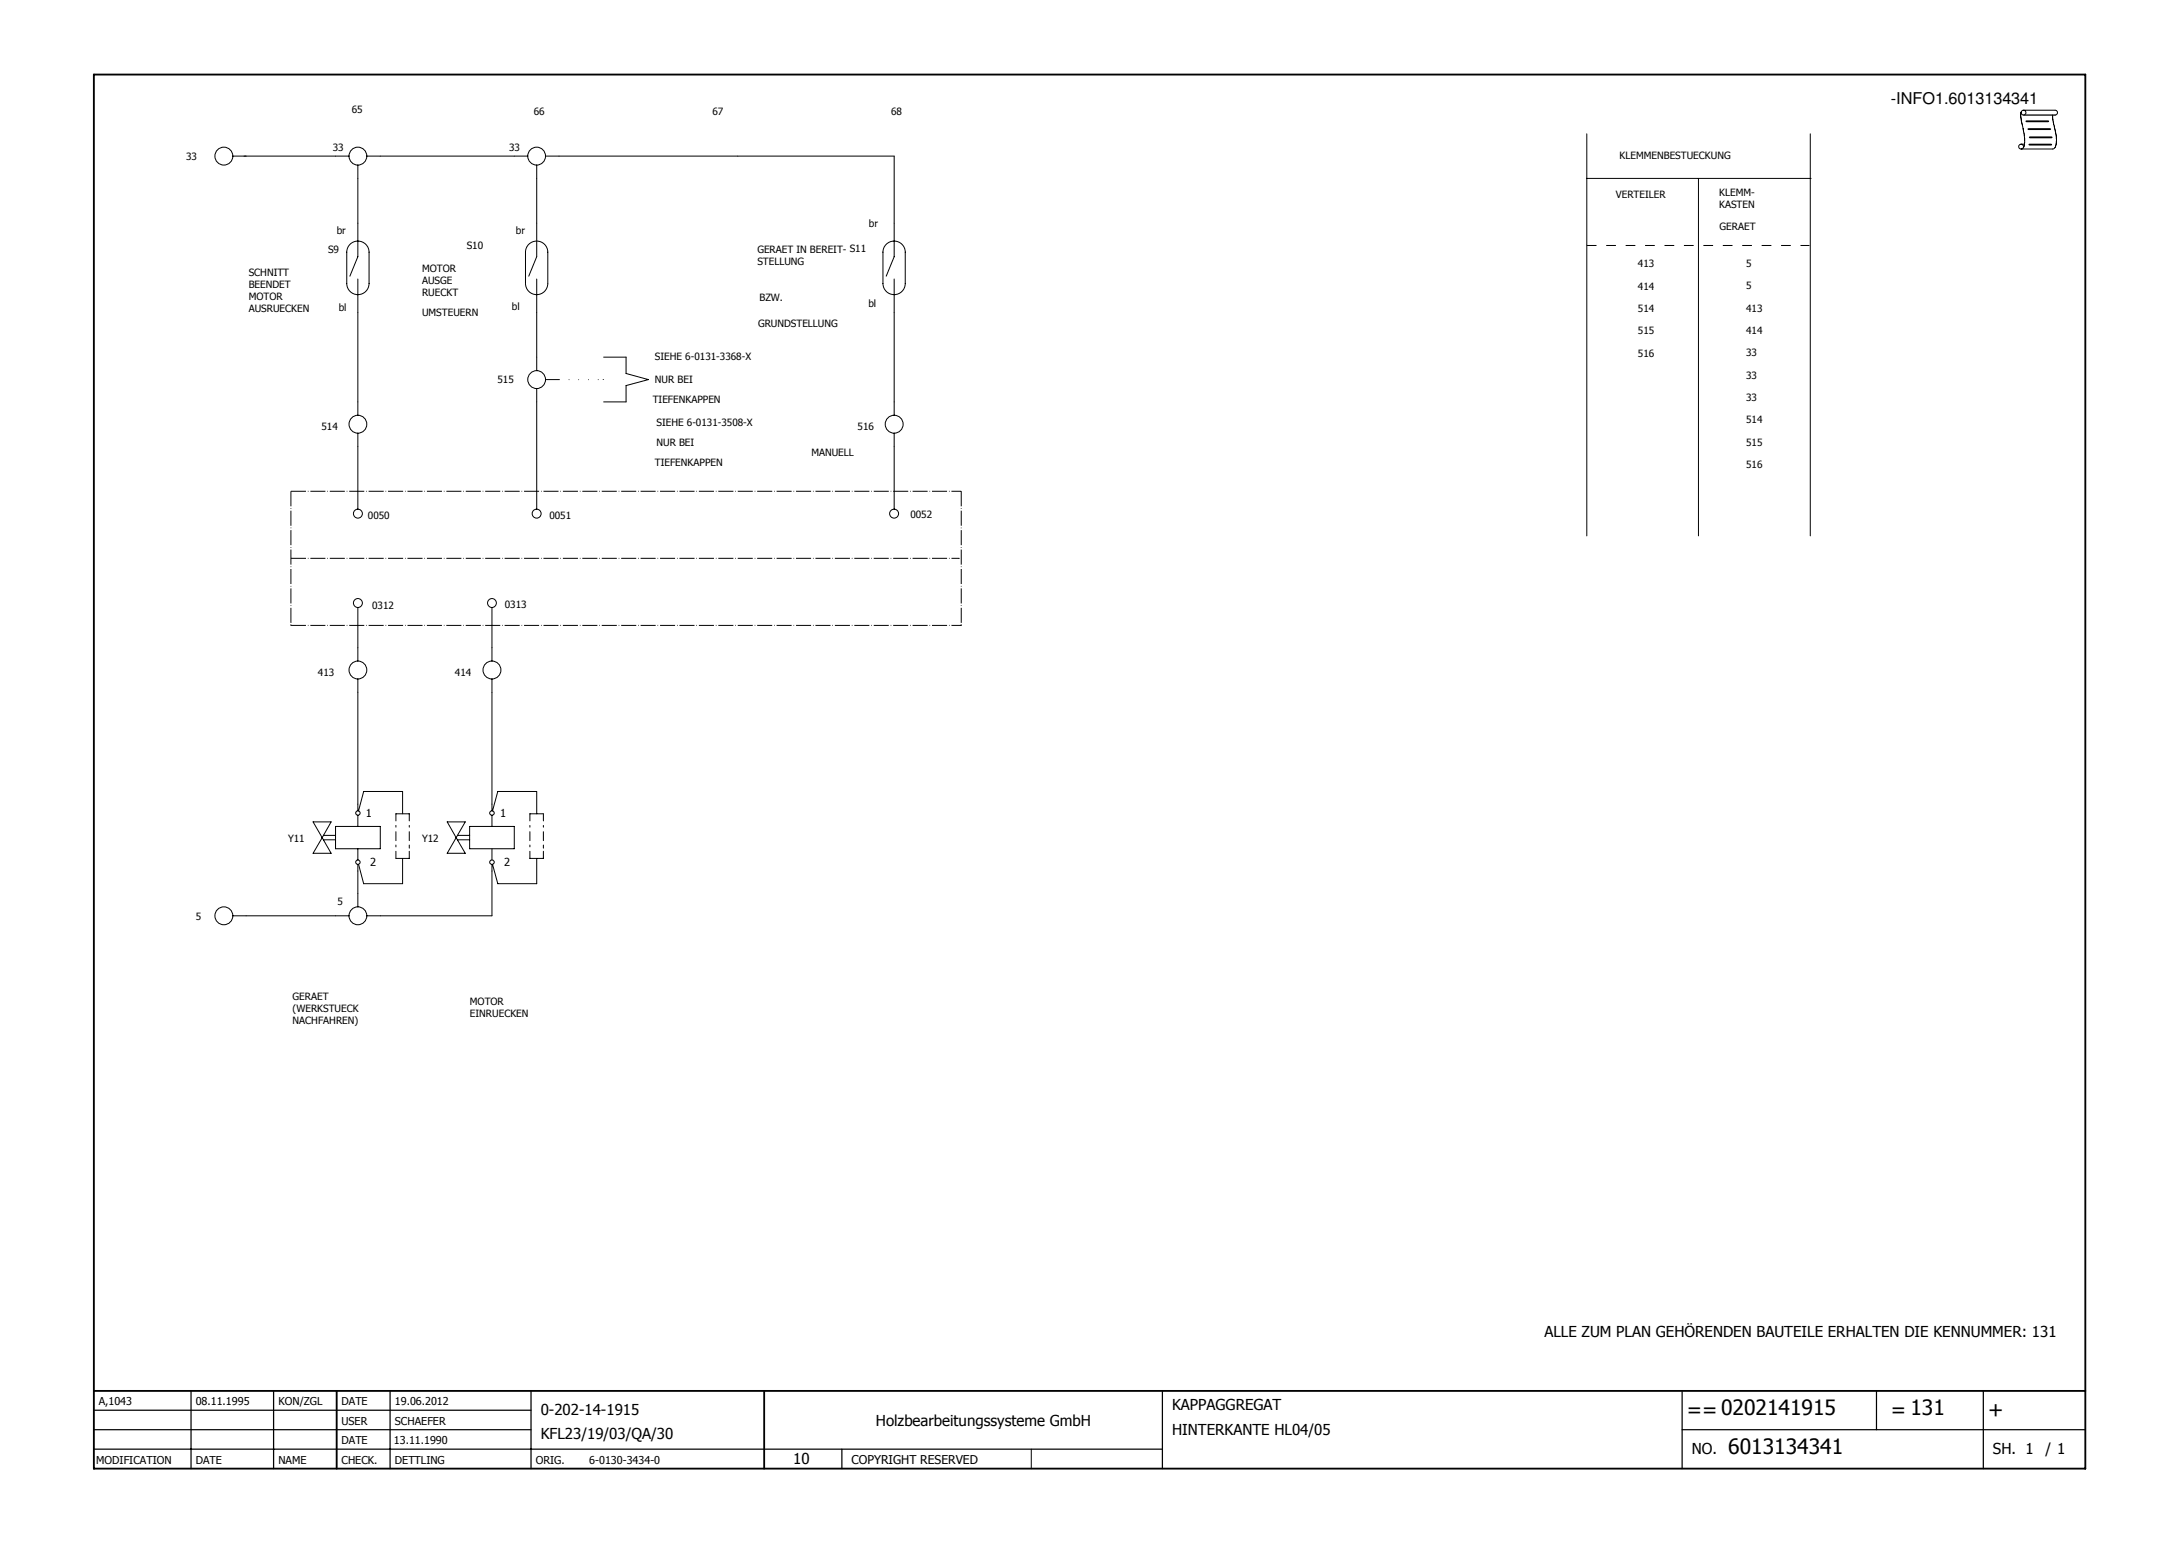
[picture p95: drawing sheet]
<svg xmlns="http://www.w3.org/2000/svg" width="297mm" height="211mm" viewBox="0 0 297 211" stroke-linecap="round" stroke-linejoin="round" font-family="sans-serif">
<defs><g id="words">
<g font-size="2.9">
<text x="230" y="193.2">==0202141915</text>
<text x="257.8" y="193.2">= 131</text>
<text x="271" y="193.2">+</text>
<text x="235.6" y="198.2">6013134341</text>
</g>
<text font-size="2.2" x="257.8" y="14.2">-INFO1.6013134341</text>
<g font-size="2.1">
<text x="210.5" y="182.3">ALLE ZUM PLAN GEHÖRENDEN BAUTEILE ERHALTEN DIE KENNUMMER: 131</text>
<text x="73.7" y="192.9">0-202-14-1915</text>
<text x="73.7" y="196.2">KFL23/19/03/QA/30</text>
<text x="119.4" y="194.4">Holzbearbeitungssysteme GmbH</text>
<text x="159.8" y="192.2">KAPPAGGREGAT</text>
<text x="159.8" y="195.5">HINTERKANTE HL04/05</text>
<text x="108.1" y="199.5">10</text>
<text x="230.6" y="198.2">NO.</text>
<text x="271.7" y="198.2">SH. 1</text>
<text x="278.8" y="198.2">/ 1</text>
</g>
<text font-size="1.7" x="116.1" y="199.5">COPYRIGHT RESERVED</text>
<g font-size="1.5">
<text x="49.9" y="111.4">1</text>
<text x="68.2" y="111.4">1</text>
<text x="50.4" y="118.1">2</text>
<text x="68.7" y="118.1">2</text>
<text x="13.5" y="191.6">A,1043</text>
<text x="26.7" y="191.6">08.11.1995</text>
<text x="38" y="191.6">KON/ZGL</text>
<text x="46.6" y="191.6">DATE</text>
<text x="53.8" y="191.6">19.06.2012</text>
<text x="46.6" y="194.2">USER</text>
<text x="46.6" y="196.9">DATE</text>
<text x="53.7" y="196.9">13.11.1990</text>
<text x="53.8" y="194.2">SCHAEFER</text>
<text x="13.1" y="199.5">MODIFICATION</text>
<text x="26.7" y="199.5">DATE</text>
<text x="38" y="199.5">NAME</text>
<text x="46.6" y="199.5">CHECK.</text>
<text x="53.8" y="199.5">DETTLING</text>
<text x="73" y="199.5">ORIG.</text>
<text x="80.3" y="199.5">6-0130-3434-0</text>
</g>
<g font-size="1.4">
<text x="47.9" y="15.4">65</text>
<text x="72.8" y="15.7">66</text>
<text x="97.1" y="15.7">67</text>
<text x="121.5" y="15.7">68</text>
<text x="25.4" y="21.8">33</text>
<text x="45.4" y="20.5">33</text>
<text x="69.4" y="20.6">33</text>
<text x="220.8" y="21.6">KLEMMENBESTUECKUNG</text>
<text x="220.3" y="27">VERTEILER</text>
<text x="234.4" y="26.7">KLEMM-</text>
<text x="234.4" y="28.4">KASTEN</text>
<text x="44.7" y="34.5">S9</text>
<text x="45.9" y="32">br</text>
<text x="63.6" y="34">S10</text>
<text x="70.3" y="31.8">br</text>
<text x="103.2" y="34.5">GERAET IN BEREIT- S11</text>
<text x="118.4" y="30.9">br</text>
<text x="234.4" y="31.3">GERAET</text>
<text x="33.9" y="37.6">SCHNITT</text>
<text x="33.9" y="39.3">BEENDET</text>
<text x="33.9" y="40.9">MOTOR</text>
<text x="57.5" y="37">MOTOR</text>
<text x="57.5" y="38.7">AUSGE</text>
<text x="57.5" y="40.3">RUECKT</text>
<text x="103.2" y="36.2">STELLUNG</text>
<text x="103.5" y="41">BZW.</text>
<text x="118.4" y="41.8">bl</text>
<text x="223.3" y="36.4">413</text>
<text x="223.3" y="39.5">414</text>
<text x="238" y="36.4">5</text>
<text x="238" y="39.4">5</text>
<text x="33.9" y="42.5">AUSRUECKEN</text>
<text x="46.2" y="42.4">bl</text>
<text x="57.5" y="43.1">UMSTEUERN</text>
<text x="69.8" y="42.2">bl</text>
<text x="103.3" y="44.6">GRUNDSTELLUNG</text>
<text x="223.3" y="42.5">514</text>
<text x="223.3" y="45.6">515</text>
<text x="238" y="42.5">413</text>
<text x="238" y="45.5">414</text>
<text x="67.8" y="52.3">515</text>
<text x="89.3" y="49.1">SIEHE 6-0131-3368-X</text>
<text x="89.3" y="52.2">NUR BEI</text>
<text x="223.3" y="48.6">516</text>
<text x="238" y="48.5">33</text>
<text x="238" y="51.6">33</text>
<text x="43.8" y="58.6">514</text>
<text x="89" y="55">TIEFENKAPPEN</text>
<text x="89.5" y="58.1">SIEHE 6-0131-3508-X</text>
<text x="116.9" y="58.6">516</text>
<text x="238" y="54.7">33</text>
<text x="238" y="57.7">514</text>
<text x="89.3" y="63.5">TIEFENKAPPEN</text>
<text x="89.5" y="60.8">NUR BEI</text>
<text x="110.6" y="62.1">MANUELL</text>
<text x="238" y="60.8">515</text>
<text x="238" y="63.8">516</text>
<text x="50.2" y="70.7">0050</text>
<text x="74.9" y="70.7">0051</text>
<text x="124.1" y="70.6">0052</text>
<text x="50.7" y="83">0312</text>
<text x="68.8" y="82.9">0313</text>
<text x="43.3" y="92.1">413</text>
<text x="62" y="92.1">414</text>
<text x="39.3" y="114.7">Y11</text>
<text x="57.5" y="114.7">Y12</text>
<text x="26.7" y="125.4">5</text>
<text x="46" y="123.4">5</text>
<text x="39.9" y="136.4">GERAET</text>
<text x="64.1" y="137">MOTOR</text>
<text x="39.9" y="138">(WERKSTUECK</text>
<text x="39.9" y="139.6">NACHFAHREN)</text>
<text x="64.1" y="138.6">EINRUECKEN</text>
</g>
</g></defs>
<path d="M203 10l-190.4 190.4M12.7 112.2l125.9 88.2" fill="none" stroke="#fff" stroke-width=".14"/>
<path d="M12.8 10.2h271.5v190h-271.5zM12.8 189.6h271.5M45.9 189.6v10.6M104.2 189.6v10.6" fill="none" stroke="#010101" stroke-width=".25"/>
<g fill="none" stroke="#010101" stroke-width=".17">
<path d="M12.8 194.9h59.6M12.8 192.2h59.6M12.8 197.5h145.7M26 189.6v10.6M37.3 189.6v10.6M53.2 189.6v10.6M72.4 189.6v10.6M114.8 197.5v2.7M158.5 189.6v10.6M229.3 194.9h55M229.3 189.6v10.6M255.8 189.6v5.3"/>
<path d="M270.4 189.6v10.6"/>
</g>
<path d="M33.3 21.3h12.4M33.6 124.8h12.1M140.6 197.5v2.7" fill="none" stroke="#010101" stroke-width=".14"/>
<path d="M39.7 67h91.3" fill="none" stroke="#010101" stroke-width=".14" stroke-dasharray="2.1 .3 .1 .3" stroke-linecap="butt"/>
<path d="M130.9 66.9l.2 .1h-.2z" fill="#010101"/>
<path d="M39.7 67v18.3" fill="none" stroke="#010101" stroke-width=".14" stroke-dasharray="2.1 .3 .1 .3" stroke-linecap="butt"/>
<path d="M39.6 85.1h.1v.2z" fill="#010101"/>
<path d="M39.7 76.1h91.1" fill="none" stroke="#010101" stroke-width=".14" stroke-dasharray="2.1 .3 .1 .3" stroke-linecap="butt"/>
<path d="M130.6 76.1h.2h-.2z" fill="#010101"/>
<path d="M39.7 85.3h91.3" fill="none" stroke="#010101" stroke-width=".14" stroke-dasharray="2.1 .3 .1 .3" stroke-linecap="butt"/>
<path d="M130.9 85.2l.2 .1h-.2z" fill="#010101"/>
<g fill="none" stroke="#010101" stroke-width=".14">
<path d="M48.8 24.3v6.1M51.8 21.3h18.3M73.2 24.3v6.1M76.2 21.3h24.4M48.8 42.6v12.2M73.2 42.6v6.1M73.2 54.8v12.2M48.8 60.9v6.1M48.8 85.3v3M48.8 94.4v15.2M67.1 85.3v3M67.1 94.4v15.2"/>
<path d="M48.8 118.7v3.1M67.1 118.7v6.1h-15.3"/>
</g>
<path d="M76.2 51.7h6.1" fill="none" stroke="#010101" stroke-width=".14" stroke-dasharray=".1 1.2 .1 1.2" stroke-linecap="butt"/>
<path d="M82.2 51.7h.1l-.1 .1z" fill="#010101"/>
<g fill="none" stroke="#010101" stroke-width=".14">
<path d="M275.5 15.3a6.9 6.9 0 0 0 .3 2.4v.2a3.6 3.6 0 0 1 0 2.2M275.5 19.7h.5M275.8 15h4.3a.33 .33 0 0 1 .4 .4 .33 .33 0 0 1-.4 .3M279.8 15.7l.2 1.2a5.3 5.3 0 0 1 .1 3.2l-.3 .2h-4.3M100.6 21.3h21.3v9.1M82.3 48.7h3M82.3 54.8h3M121.9 42.6v12.2M121.9 60.9v6.1"/>
<circle cx="275.5" cy="20" r=".33"/>
<circle cx="275.8" cy="15.4" r=".33"/>
</g>
<path d="M275.9 15.7h4.3" fill="none" stroke="#010101" stroke-width=".17"/>
<path d="M276.2 16.5h3M276.5 17.6h3M276.6 19.7h3M276.7 18.7h3" fill="none" stroke="#010101" stroke-width=".25"/>
<path d="M131 67v18.3" fill="none" stroke="#010101" stroke-width=".14" stroke-dasharray="2.1 .3 .1 .3" stroke-linecap="butt"/>
<path d="M131 85.1h.1l-.1 .2z" fill="#010101"/>
<path d="M216.3 18.2v54.9M216.3 24.3h30.6" fill="none" stroke="#010101" stroke-width=".14"/>
<path d="M216.3 33.5h30.3" fill="none" stroke="#010101" stroke-width=".14" stroke-dasharray="1.3 1.3" stroke-linecap="butt"/>
<path d="M246.5 33.4l.2 .1h-.2z" fill="#010101"/>
<g fill="none" stroke="#010101" stroke-width=".14">
<path d="M246.8 18.2v54.9M31.7 21.3h1.9M45.7 21.3h1.9M47.9 33.2a1.52 1.52 0 0 1 2.4 1.2v4.2a1.52 1.52 0 0 1-1.5 1.6 1.52 1.52 0 0 1-1.5-1.6v-4.2v-.5l.3-.4zM48.8 22.5v1.8M48.8 30.4v4.6l-1.1 2.6M48.8 38v4.6M50 21.3h1.8M70.1 21.3h1.8M71.9 33.5a1.52 1.52 0 0 1 1.7-.6 1.52 1.52 0 0 1 1.1 1.5v4.2a1.52 1.52 0 0 1-1.5 1.6 1.52 1.52 0 0 1-1.6-1.6v-4.2l.1-.5zM73.2 22.5v1.8M73.2 30.4v4.6l-1.1 2.6"/>
<path d="M73.2 38v4.6M74.4 21.3h1.8M120.7 33.5a1.52 1.52 0 0 1 1.7-.6 1.52 1.52 0 0 1 1 1.5v4.2a1.52 1.52 0 0 1-1.5 1.6 1.52 1.52 0 0 1-1.5-1.6v-4.2v-.5zM121.9 30.4v4.6l-1.1 2.6M121.9 38v4.6M231.5 24.3v48.8M48.8 54.8v1.8M48.8 59v1.9M73.2 48.7v1.8M73.2 53v1.8M74.4 51.7h1.8M85.3 48.7v2.2l3.1 .8-3.1 .9v2.2"/>
<path d="M121.9 54.8v1.8M121.9 59v1.9M48.8 67v2.4M73.2 67v2.4M121.9 67v2.4M48.8 82.8v2.5M48.8 88.3v1.8M48.8 92.6v1.8M67.1 82.8v2.5M67.1 88.3v1.8M67.1 92.6v1.8M42.7 112h2.4l-1.2 2.2z"/>
<path d="M43.9 114.2l1.2 2.1h-2.4zM44.1 114.5h1.6M44.1 113.9h1.6M45.7 112.7h6.1v3h-6.1zM48.8 109.6v.9M48.8 111.1v1.6M48.8 115.7v1.5M48.8 117.8v.9M48.9 110.5l.7-2.6h5.3v3M54 111.9v-1h1.8v1M54 116v1h1.8v-1M54 112.5v.3"/>
<path d="M54 113.4v1.2M54 115.2v.2M54.9 117v3.5h-5.3l-.7-2.7M55.8 112.5v.3M55.8 113.4v1.2M55.8 115.2v.4M61 112h2.4l-2.4 4.3h2.4zM62.4 114.5h1.6M62.4 113.9h1.6M64 112.7h6.1v3h-6.1zM67.1 109.6v.9M67.1 111.1v1.6"/>
<path d="M67.1 115.7v1.5M67.1 117.8v.9M67.1 110.5l.8-2.6h5.3v3M72.2 116v1h1.9v-1M72.2 111.9v-1h1.9v1M72.2 112.5v.3M72.2 113.4v1.2M72.2 115.2v.2M73.2 117v3.5h-5.3l-.8-2.7M74.1 112.5v.3M74.1 113.4v1.2M74.1 115.2v.4"/>
<path d="M31.7 124.8h1.9M45.7 124.8h1.9M48.8 121.8v1.8M50 124.8h1.8"/>
<circle cx="30.5" cy="21.3" r="1.22"/>
<circle cx="48.8" cy="21.3" r="1.22"/>
<circle cx="73.1" cy="21.3" r="1.22"/>
<circle cx="48.8" cy="57.8" r="1.22"/>
<circle cx="73.2" cy="51.7" r="1.21"/>
<circle cx="121.9" cy="57.8" r="1.22"/>
<circle cx="48.8" cy="70" r=".61"/>
<circle cx="73.2" cy="70" r=".61"/>
<circle cx="121.9" cy="70" r=".61"/>
<circle cx="48.8" cy="91.3" r="1.22"/>
<circle cx="48.8" cy="82.2" r=".61"/>
<circle cx="67.1" cy="82.2" r=".6"/>
<circle cx="67.1" cy="91.3" r="1.22"/>
<circle cx="48.8" cy="117.5" r=".3"/>
<circle cx="48.8" cy="110.8" r=".3"/>
<circle cx="67.1" cy="117.5" r=".31"/>
<circle cx="67.1" cy="110.8" r=".31"/>
<circle cx="30.5" cy="124.8" r="1.22"/>
<circle cx="48.8" cy="124.8" r="1.22"/>
</g>
<use href="#words"/>
</svg>
